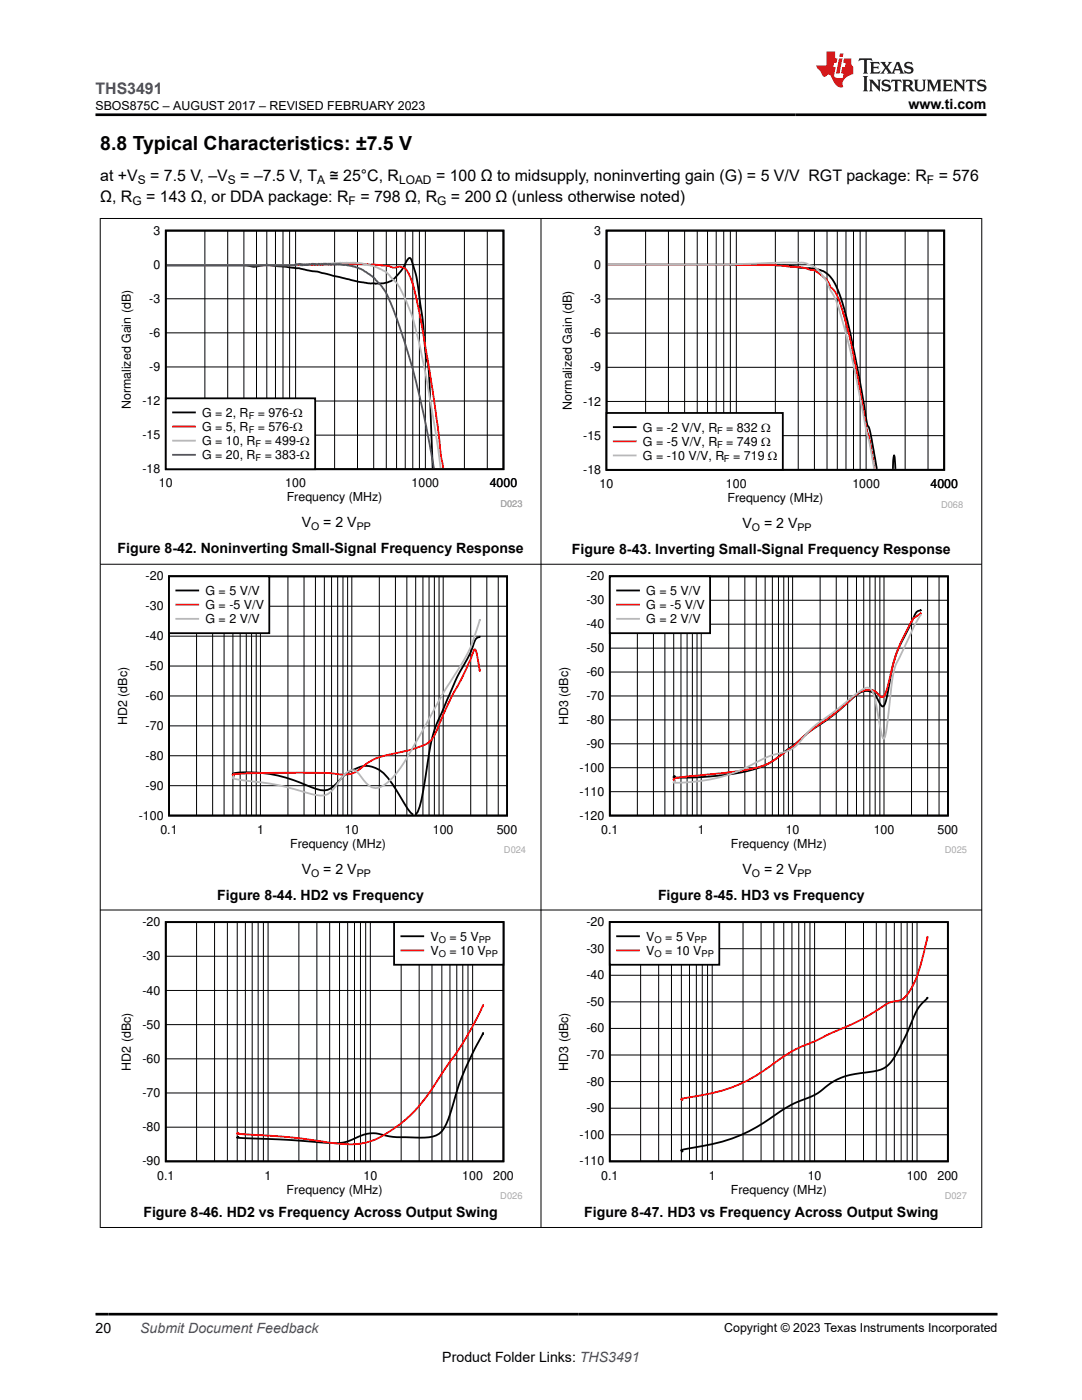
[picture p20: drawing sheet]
<svg xmlns="http://www.w3.org/2000/svg" width="216mm" height="279mm" viewBox="0 0 216 279" stroke-linecap="round" stroke-linejoin="round" font-family="sans-serif">
<defs><g id="words">
<text font-size="3.9" x="20" y="29.9">8.8 Typical Characteristics: ±7.5 V</text>
<text font-size="3.2" fill="#00f" x="19" y="18.7">THS3491</text>
<g font-size="3.2">
<text x="20" y="40.3">Ω, R</text>
<text x="20" y="36.1">at +V</text>
<text x="29.2" y="40.3">= 143 Ω, or DDA package: R</text>
<text x="30" y="36.1">= 7.5 V, –V</text>
<text x="47.9" y="36.1">= –7.5 V, T</text>
<text x="65.7" y="36.1">≅ 25°C, R</text>
<text x="71.9" y="40.3">= 798 Ω, R</text>
<text x="87" y="36.1">= 100 Ω to midsupply, noninverting gain (G) = 5 V/V RGT package: R</text>
<text x="90" y="40.3">= 200 Ω (unless otherwise noted)</text>
<text x="187.3" y="36.1">= 576</text>
</g>
<g font-size="2.8">
<text x="181.3" y="21.8">www.ti.com</text>
<text x="60.2" y="105.2">V</text>
<text x="64.5" y="105.2">= 2 V</text>
<text x="148.1" y="105.4">V</text>
<text x="152.5" y="105.4">= 2 V</text>
<text x="23.4" y="110.5">Figure 8-42. Noninverting Small-Signal Frequency Response</text>
<text x="114.1" y="110.6">Figure 8-43. Inverting Small-Signal Frequency Response</text>
<text x="43.4" y="179.6">Figure 8-44. HD2 vs Frequency</text>
<text x="60.2" y="174.4">V</text>
<text x="64.5" y="174.4">= 2 V</text>
<text x="131.3" y="179.6">Figure 8-45. HD3 vs Frequency</text>
<text x="148.1" y="174.4">V</text>
<text x="152.5" y="174.4">= 2 V</text>
<text x="28.6" y="243">Figure 8-46. HD2 vs Frequency Across Output Swing</text>
<text x="116.6" y="243">Figure 8-47. HD3 vs Frequency Across Output Swing</text>
<text x="19" y="266.1">20</text>
<text x="88.3" y="271.7">Product Folder Links: THS3491</text>
</g>
<text font-size="2.8" fill="#00f" x="28" y="266.1">Submit Document Feedback</text>
<g font-size="2.5">
<text x="19" y="21.9">SBOS875C – AUGUST 2017 – REVISED FEBRUARY 2023</text>
<text x="30.6" y="46.8">3</text>
<text x="118.6" y="46.8">3</text>
<text x="30.6" y="53.6">0</text>
<text x="118.6" y="53.6">0</text>
<text x="29.8" y="60.4">-3</text>
<text x="117.7" y="60.5">-3</text>
<text x="29.8" y="67.2">-6</text>
<text x="117.7" y="67.3">-6</text>
<text x="29.8" y="74">-9</text>
<text x="117.7" y="74.1">-9</text>
<text x="26.1" y="81.7" transform="rotate(-90 26.1 81.7)">Normalized Gain (dB)</text>
<text x="28.4" y="80.8">-12</text>
<text x="40.4" y="83.2">G = 2, R</text>
<text x="51.4" y="83.2">= 976-</text>
<text x="58.5" y="83.2">:</text>
<text x="114.1" y="81.8" transform="rotate(-90 114.1 81.8)">Normalized Gain (dB)</text>
<text x="116.4" y="80.9">-12</text>
<text x="28.4" y="87.6">-15</text>
<text x="40.4" y="86">G = 5, R</text>
<text x="40.4" y="88.8">G = 10, R</text>
<text x="51.4" y="86">= 576-</text>
<text x="52.8" y="88.8">= 499-:</text>
<text x="58.5" y="86">:</text>
<text x="116.4" y="87.8">-15</text>
<text x="128.3" y="86.1">G = -2 V/V, R</text>
<text x="128.3" y="88.9">G = -5 V/V, R</text>
<text x="144.9" y="86.1">= 832 :</text>
<text x="144.9" y="88.9">= 749 :</text>
<text x="28.4" y="94.4">-18</text>
<text x="40.4" y="91.6">G = 20, R</text>
<text x="52.8" y="91.6">= 383-:</text>
<text x="116.4" y="94.6">-18</text>
<text x="128.3" y="91.8">G = -10 V/V, R</text>
<text x="146.3" y="91.8">= 719 :</text>
<text x="31.7" y="97.3">10</text>
<text x="56.9" y="97.3">100</text>
<text x="57.2" y="100.1">Frequency (MHz)</text>
<text x="82.1" y="97.3">1000</text>
<text x="97.7" y="97.3">4000</text>
<text x="119.7" y="97.4">10</text>
<text x="144.9" y="97.4">100</text>
<text x="145.1" y="100.2">Frequency (MHz)</text>
<text x="170.1" y="97.4">1000</text>
<text x="185.7" y="97.4">4000</text>
<text x="29.1" y="115.8">-20</text>
<text x="41" y="118.7">G = 5 V/V</text>
<text x="117" y="115.8">-20</text>
<text x="129" y="118.7">G = 5 V/V</text>
<text x="29.1" y="121.8">-30</text>
<text x="41" y="121.5">G = -5 V/V</text>
<text x="41" y="124.4">G = 2 V/V</text>
<text x="117" y="125.4">-40</text>
<text x="117" y="120.6">-30</text>
<text x="129" y="121.5">G = -5 V/V</text>
<text x="129" y="124.4">G = 2 V/V</text>
<text x="29.1" y="127.8">-40</text>
<text x="117" y="130.2">-50</text>
<text x="29.1" y="133.7">-50</text>
<text x="117" y="134.9">-60</text>
<text x="29.1" y="139.7">-60</text>
<text x="117" y="139.7">-70</text>
<text x="25.4" y="144.7" transform="rotate(-90 25.4 144.7)">HD2 (dBc)</text>
<text x="29.1" y="145.7">-70</text>
<text x="113.4" y="144.7" transform="rotate(-90 113.4 144.7)">HD3 (dBc)</text>
<text x="117" y="149.3">-90</text>
<text x="117" y="144.5">-80</text>
<text x="29.1" y="151.6">-80</text>
<text x="115.6" y="154">-100</text>
<text x="29.1" y="157.6">-90</text>
<text x="115.6" y="158.8">-110</text>
<text x="27.7" y="163.6">-100</text>
<text x="32" y="166.4">0.1</text>
<text x="51.3" y="166.4">1</text>
<text x="68.8" y="166.4">10</text>
<text x="86.4" y="166.4">100</text>
<text x="99.1" y="166.4">500</text>
<text x="115.6" y="163.6">-120</text>
<text x="120" y="166.4">0.1</text>
<text x="139.2" y="166.4">1</text>
<text x="156.8" y="166.4">10</text>
<text x="174.3" y="166.4">100</text>
<text x="187.1" y="166.4">500</text>
<text x="57.9" y="169.2">Frequency (MHz)</text>
<text x="145.8" y="169.2">Frequency (MHz)</text>
<text x="28.4" y="184.8">-20</text>
<text x="117" y="184.8">-20</text>
<text x="28.4" y="191.7">-30</text>
<text x="85.9" y="187.7">V</text>
<text x="85.9" y="190.6">V</text>
<text x="89.7" y="187.7">= 5 V</text>
<text x="89.7" y="190.6">= 10 V</text>
<text x="117" y="190.1">-30</text>
<text x="129" y="187.7">V</text>
<text x="129" y="190.6">V</text>
<text x="132.7" y="187.7">= 5 V</text>
<text x="132.7" y="190.6">= 10 V</text>
<text x="117" y="195.4">-40</text>
<text x="28.4" y="198.5">-40</text>
<text x="117" y="200.8">-50</text>
<text x="28.4" y="205.3">-50</text>
<text x="117" y="206.1">-60</text>
<text x="26.1" y="213.7" transform="rotate(-90 26.1 213.7)">HD2 (dBc)</text>
<text x="28.4" y="212.1">-60</text>
<text x="113.3" y="213.7" transform="rotate(-90 113.3 213.7)">HD3 (dBc)</text>
<text x="117" y="211.4">-70</text>
<text x="28.4" y="218.9">-70</text>
<text x="117" y="222">-90</text>
<text x="117" y="216.7">-80</text>
<text x="28.4" y="225.8">-80</text>
<text x="115.6" y="227.3">-100</text>
<text x="28.4" y="232.6">-90</text>
<text x="115.6" y="232.6">-110</text>
<text x="31.4" y="235.4">0.1</text>
<text x="52.8" y="235.4">1</text>
<text x="57.2" y="238.2">Frequency (MHz)</text>
<text x="72.5" y="235.4">10</text>
<text x="92.2" y="235.4">100</text>
<text x="98.4" y="235.4">200</text>
<text x="120" y="235.4">0.1</text>
<text x="141.4" y="235.4">1</text>
<text x="145.8" y="238.2">Frequency (MHz)</text>
<text x="161.2" y="235.4">10</text>
<text x="180.9" y="235.4">100</text>
<text x="187.1" y="235.4">200</text>
<text x="144.5" y="265.8">Copyright © 2023 Texas Instruments Incorporated</text>
</g>
<g font-size="2.4">
<text x="26.4" y="40.9">G</text>
<text x="27.5" y="36.7">S</text>
<text x="45.5" y="36.7">S</text>
<text x="63.3" y="36.7">A</text>
<text x="69.6" y="40.9">F</text>
<text x="79.6" y="36.7">LOAD</text>
<text x="87.3" y="40.9">G</text>
<text x="185" y="36.7">F</text>
</g>
<g font-size="2.1">
<text x="62.1" y="105.8">O</text>
<text x="71.2" y="105.8">PP</text>
<text x="150" y="106">O</text>
<text x="159.1" y="106">PP</text>
<text x="62.1" y="175">O</text>
<text x="71.2" y="175">PP</text>
<text x="150" y="175">O</text>
<text x="159.1" y="175">PP</text>
</g>
<g font-size="1.9">
<text x="143.1" y="86.5">F</text>
<text x="143.1" y="89.4">F</text>
<text x="144.5" y="92.2">F</text>
<text x="87.6" y="188.2">O</text>
<text x="87.6" y="191">O</text>
<text x="95.5" y="188.2">PP</text>
<text x="96.9" y="191">PP</text>
<text x="130.6" y="188.2">O</text>
<text x="130.6" y="191">O</text>
<text x="138.6" y="188.2">PP</text>
<text x="140" y="191">PP</text>
</g>
<g font-size="1.9" fill="#a8a8a8">
<text x="187.8" y="101.3">D068</text>
<text x="100.6" y="170.3">D024</text>
<text x="188.5" y="170.3">D025</text>
<text x="99.8" y="239.3">D026</text>
<text x="188.5" y="239.3">D027</text>
</g>
<g font-size="1.8">
<text x="49.6" y="83.6">F</text>
<text x="49.6" y="86.4">F</text>
<text x="51" y="89.2">F</text>
<text x="51" y="92.1">F</text>
</g>
<text font-size="1.8" fill="#a8a8a8" x="99.8" y="101.2">D023</text>
</g></defs>
<path d="M33.1 46h67.4v47.6h-67.4zM33.3 52.9h15.3l2.1 .3 2.6-.4 6.4 .7 2.6 .6 1.1 .1 8.1 2 2 .3 1.4 .2 1.7-.2 .9-.2a7.4 7.4 0 0 0 3.2-3.3l.4-.7a.75 .75 0 0 1 .8-.7 25.7 25.7 0 0 1 1.9 8.4l.7 6a25.6 25.6 0 0 0 .9 6.8l.3 3.9 .6 16.8" fill="none" stroke="#000" stroke-width=".36"/>
<g fill="none" stroke="#000" stroke-width=".2">
<path d="M33.1 59.6h67.4M33.1 52.8h67.4M40.9 46v47.6M45.4 46v47.6M48.7 46v47.6M51.2 46v47.6M53.2 46v47.6M55 46v47.6M56.5 46v47.6M57.8 46v47.6M59 46v47.6M66.8 46v47.6"/>
<path d="M71.3 46v47.6M74.6 46v47.6M77.1 46v47.6M79.1 46v47.6M80.9 46v47.6M82.4 46v47.6M83.7 46v47.6M84.9 46v47.6M92.7 46v47.6M97.2 46v47.6M100.5 46v47.6M33.1 73.2h67.4"/>
<path d="M33.1 66.4h67.4M33.1 86.8h67.4M33.1 80h67.4"/>
</g>
<path d="M33.3 52.9l27.1 .1 10-.4 3.5 .2h.9l.1 .1 2.8 .2a2.62 2.62 0 0 0 2.2 .1 2.4 2.4 0 0 1 1.9 2.1 73.8 73.8 0 0 1 2.8 12.5l1.8 10.6 1.2 8.4 .3 3.9 .5 2.8" fill="none" stroke="#f00" stroke-width=".36"/>
<path d="M33.3 52.9h25.5l.1-.1 .7-.1 .2 .1 .1-.1 .4 .2 .1-.2 .8 .1 1.2-.2 8.3-.2 1.4 .1 2.2 .5 2 .9a5.3 5.3 0 0 1 2.1 1.9 10.8 10.8 0 0 1 2.8 4.8l1.3 3.4 1.1 4.2 1.3 6.5 2.1 12 .9 6.8" fill="none" stroke="#b8b8b8" stroke-width=".36"/>
<path d="M33.3 52.9h25.5l.1-.1 .9-.1 .2 .2 .1-.2 .1 .1 .6-.1v.2l1.4-.3 .3 .2 .3-.1 .2 .1 .2-.1 .5 .1 .1-.1 .6 .1 .5-.2 .7 .2 .2-.1 .2 .1 1.2-.1 1.8 .2 1.9 .3 1.2 .5 1.7 1.1 1.9 1.8 1.6 2.3 1.1 2.7 2.2 6.1 1.8 6.1 1.4 5.5 1.2 5.8 1.6 8.4" fill="none" stroke="#295c75" stroke-width=".36"/>
<path d="M33.1 79.5h29.8v14.1h-29.8z" fill-rule="evenodd" fill="#fff"/>
<path d="M33.1 79.5h29.8v14.1h-29.8zM34.5 82.3h4.4" fill="none" stroke="#000" stroke-width=".36"/>
<path d="M34.5 85.1h4.4" fill="none" stroke="#f00" stroke-width=".36"/>
<path d="M34.5 87.9h4.4" fill="none" stroke="#b8b8b8" stroke-width=".36"/>
<path d="M34.5 90.8h4.4" fill="none" stroke="#295c75" stroke-width=".36"/>
<path d="M111.7 45h80.5v56.4h-80.5z" fill-rule="evenodd" fill="#fff"/>
<path d="M121 46h67.4v47.8h-67.4zM121.2 52.8h32.7l5.1 .4 .6 .2 2.6 .2 1.5 .3 .7 .3 1.2 .9 1 1.4 .9 2.3 .9 2.7 1.2 4.6 1.1 5.6 2.3 12.7a25.1 25.1 0 0 1 1.5 6.7l.5 2.5M178.2 93.6l.2-2.7 .3 2.7" fill="none" stroke="#000" stroke-width=".36"/>
<g fill="none" stroke="#000" stroke-width=".2">
<path d="M121 59.7h67.4M121 52.8h67.4M128.8 46v47.8M133.4 46v47.8M136.6 46v47.8M139.1 46v47.8M141.2 46v47.8M142.9 46v47.8M144.4 46v47.8M145.7 46v47.8M146.9 46v47.8M154.7 46v47.8"/>
<path d="M159.3 46v47.8M162.5 46v47.8M165 46v47.8M167.1 46v47.8M168.8 46v47.8M170.3 46v47.8M171.6 46v47.8M172.8 46v47.8M180.6 46v47.8M185.2 46v47.8M188.4 46v47.8M121 73.3h67.4"/>
<path d="M121 66.5h67.4M121 86.9h67.4M121 80.1h67.4"/>
</g>
<path d="M121.2 52.8l33.6 .1 5.4 .5 1.3 .4a5.1 5.1 0 0 1 3.1 1.8l.8 1a1.7 1.7 0 0 0 .9 1.2 18.9 18.9 0 0 1 2.5 6.7l1.7 7.1 1.6 9.1a46.3 46.3 0 0 0 1.6 7.8l.8 5.1" fill="none" stroke="#f00" stroke-width=".36"/>
<path d="M121.2 52.8h24.5l11.5-.4h3.2l.9 .4a4.1 4.1 0 0 1 2.7 2.1 13.1 13.1 0 0 1 2 3.5 36.8 36.8 0 0 1 3 8.9l1.5 6.2 2.4 12.6 .7 2.6 .8 4.9" fill="none" stroke="#b8b8b8" stroke-width=".36"/>
<path d="M121 82.4h35.2v11.4h-35.2z" fill-rule="evenodd" fill="#fff"/>
<path d="M121 82.4h35.2v11.4h-35.2zM122.5 85.2h4.3" fill="none" stroke="#000" stroke-width=".36"/>
<path d="M122.5 88.1h4.3" fill="none" stroke="#f00" stroke-width=".36"/>
<path d="M122.5 90.9h4.3" fill="none" stroke="#b8b8b8" stroke-width=".36"/>
<path d="M23 114h82v56.4h-82z" fill-rule="evenodd" fill="#fff"/>
<path d="M33.7 115h67.5v47.8h-67.5zM95.7 127.1h.1a1.65 1.65 0 0 0-1.3 1.6 40.1 40.1 0 0 1-3.4 6.6l-2.3 5.3a35 35 0 0 0-3.7 13.5l-.3 1.9a26.6 26.6 0 0 1-1.4 6l-.5 .6M46.5 155h.2l-.3-.4 .1-.2a26.7 26.7 0 0 1 15.6 2.7 4.3 4.3 0 0 0 3.9 .3l1-.9a8.8 8.8 0 0 1 6-3.7 5.7 5.7 0 0 1 4.4 2.4l2.5 3.8a10.8 10.8 0 0 0 2.5 3.6" fill="none" stroke="#000" stroke-width=".36"/>
<g fill="none" stroke="#000" stroke-width=".2">
<path d="M39.2 115v47.8M42.4 115v47.8M44.7 115v47.8M46.5 115v47.8M47.9 115v47.8M49.1 115v47.8M50.2 115v47.8M51.1 115v47.8M52 115v47.8M57.5 115v47.8M60.7 115v47.8M62.9 115v47.8"/>
<path d="M64.7 115v47.8M66.2 115v47.8M67.4 115v47.8M68.4 115v47.8M69.4 115v47.8M70.2 115v47.8M75.7 115v47.8M78.9 115v47.8M81.2 115v47.8M82.9 115v47.8M84.4 115v47.8M85.6 115v47.8"/>
<path d="M86.7 115v47.8M87.6 115v47.8M88.4 115v47.8M93.9 115v47.8M97.1 115v47.8M99.4 115v47.8M33.7 138.9h67.5M33.7 132.9h67.5M33.7 127h67.5M33.7 121h67.5M33.7 156.8h67.5M33.7 150.8h67.5"/>
<path d="M33.7 144.9h67.5"/>
</g>
<path d="M95.7 133.6l.1 .3-.7-3.8-.2-.4-.2-.1-2.1 4.8-2.6 4.8-2.2 4.9a7.6 7.6 0 0 1-2.7 4.4l-2.6 1-1.9 .5a29.3 29.3 0 0 0-6.4 1.7l-1.7 1.2a5.9 5.9 0 0 1-6 1.5 205.7 205.7 0 0 0-20 .2l.2 .2h-.2" fill="none" stroke="#f00" stroke-width=".36"/>
<path d="M95.7 123.9l.1-.2-.8 2.5a37 37 0 0 1-5.5 10.4l-6.1 10.9a46.1 46.1 0 0 1-5.1 7.8 5.1 5.1 0 0 1-3.4 2 4 4 0 0 1-2.8-2.2 1.96 1.96 0 0 0-2.5-1.2 15.8 15.8 0 0 0-3.1 3.6 2.99 2.99 0 0 1-3.4 1.2 76.5 76.5 0 0 0-12.8-2.8l-3.5-.5-.3-.1-.1-.1 .3-.3-.2-.1" fill="none" stroke="#b8b8b8" stroke-width=".36"/>
<path d="M33.7 115h20v11.4h-20z" fill-rule="evenodd" fill="#fff"/>
<path d="M33.7 115h20v11.4h-20zM35.2 117.8h4.4" fill="none" stroke="#000" stroke-width=".36"/>
<path d="M35.2 120.7h4.4" fill="none" stroke="#f00" stroke-width=".36"/>
<path d="M35.2 123.5h4.4" fill="none" stroke="#b8b8b8" stroke-width=".36"/>
<path d="M111 114h81.9v56.4h-81.9z" fill-rule="evenodd" fill="#fff"/>
<path d="M121.7 115h67.4v47.8h-67.4zM183.7 121.8a1.51 1.51 0 0 0-1.4 1.3l-.8 1.8a31.5 31.5 0 0 0-3.5 8.5l-.2 .9a33.2 33.2 0 0 1-1.4 6.6l-.2 .1a3.7 3.7 0 0 1-1.3-1.9 2.46 2.46 0 0 0-4-.4l-1 .8a47.6 47.6 0 0 1-8.3 6.5l-2.9 2.5-1.7 1.2a16.1 16.1 0 0 1-9.2 4.5 56.5 56.5 0 0 1-13.4 .9l.3-.2h-.3" fill="none" stroke="#000" stroke-width=".36"/>
<g fill="none" stroke="#000" stroke-width=".2">
<path d="M121.7 119.8h67.5M127.2 115v47.8M130.4 115v47.8M132.7 115v47.8M134.4 115v47.8M135.9 115v47.8M137.1 115v47.8M138.2 115v47.8M139.1 115v47.8M139.9 115v47.8M145.4 115v47.8M148.6 115v47.8"/>
<path d="M150.9 115v47.8M152.7 115v47.8M154.1 115v47.8M155.3 115v47.8M156.4 115v47.8M157.3 115v47.8M158.2 115v47.8M163.6 115v47.8M166.9 115v47.8M169.1 115v47.8M170.9 115v47.8M172.3 115v47.8"/>
<path d="M173.6 115v47.8M174.6 115v47.8M175.6 115v47.8M176.4 115v47.8M181.9 115v47.8M185.1 115v47.8M187.4 115v47.8M121.7 138.9h67.5M121.7 134.1h67.5M121.7 129.3h67.5M121.7 124.6h67.5M121.7 158h67.5"/>
<path d="M121.7 153.2h67.5M121.7 148.4h67.5M121.7 143.7h67.5"/>
</g>
<path d="M183.7 122.5l-.4 .2a3.7 3.7 0 0 0-1.6 1.6 37.2 37.2 0 0 0-4.6 12.6l-.3 1.2a1.06 1.06 0 0 1-.8 1l-.2-.1a3.1 3.1 0 0 0-2.2-1.3 4.4 4.4 0 0 0-3.7 1.8 56.8 56.8 0 0 1-8.3 6.4 49.1 49.1 0 0 1-8.3 6.5 26.9 26.9 0 0 1-8.2 1.8l-9.5 1-1.2 .2v.2l.3 .3h-.3" fill="none" stroke="#f00" stroke-width=".36"/>
<path d="M183.7 122.8v-.1l-1.5 2.6-3 6.4a11.8 11.8 0 0 0-1.4 5.5l-.7 6.4a11.5 11.5 0 0 1-.7 3.9 4.1 4.1 0 0 1-.8-2.7l-.7-4a5.5 5.5 0 0 0-1.3-3.4 1.62 1.62 0 0 0-1.9 .5l-4.6 3.7a40.4 40.4 0 0 0-6.1 4.8l-.5 .5a7.8 7.8 0 0 1-6 3.7l-1.8 .7a34.8 34.8 0 0 1-14.5 4.7l-3.4 .2h-.4l.3-.3h-.3" fill="none" stroke="#b8b8b8" stroke-width=".36"/>
<path d="M121.7 115h20v11.4h-20z" fill-rule="evenodd" fill="#fff"/>
<path d="M121.7 115h20v11.4h-20zM123.1 117.8h4.4" fill="none" stroke="#000" stroke-width=".36"/>
<path d="M123.1 120.7h4.4" fill="none" stroke="#f00" stroke-width=".36"/>
<path d="M123.1 123.5h4.4" fill="none" stroke="#b8b8b8" stroke-width=".36"/>
<path d="M23.8 183h80.4v56.4h-80.4z" fill-rule="evenodd" fill="#fff"/>
<path d="M33.1 184h67.4v47.8h-67.4zM96.3 206.4l.1-.2-.9 1.7a59.2 59.2 0 0 0-5.7 14.4 8.8 8.8 0 0 1-2.2 4 7.7 7.7 0 0 1-4.7 .7h-.9a20 20 0 0 1-7-.8 8.3 8.3 0 0 0-4.7 1.2l-.5 .2a10.1 10.1 0 0 1-4.9 .5l-7.5-.6-9.6-.4-.5-.1 .3-.1h-.3" fill="none" stroke="#000" stroke-width=".36"/>
<g fill="none" stroke="#000" stroke-width=".2">
<path d="M33.1 197.7h67.4M33.1 190.8h67.4M39.2 184v47.8M42.8 184v47.8M45.4 184v47.8M47.3 184v47.8M49 184v47.8M50.3 184v47.8M51.5 184v47.8M52.6 184v47.8M53.5 184v47.8M59.6 184v47.8"/>
<path d="M63.2 184v47.8M65.8 184v47.8M67.8 184v47.8M69.4 184v47.8M70.7 184v47.8M71.9 184v47.8M73 184v47.8M73.9 184v47.8M80 184v47.8M83.6 184v47.8M86.2 184v47.8M88.2 184v47.8"/>
<path d="M89.8 184v47.8M91.1 184v47.8M92.3 184v47.8M93.4 184v47.8M94.3 184v47.8M33.1 218.1h67.4M33.1 211.3h67.4M33.1 204.5h67.4M33.1 225h67.4"/>
</g>
<path d="M96.3 200.9l.1-.3-1.9 3.8a74.9 74.9 0 0 1-6.3 9.9 32.1 32.1 0 0 1-10.5 11.5 13.9 13.9 0 0 1-10.8 2.4l-1-.1a144 144 0 0 0-18.6-1.8l.3-.2h-.3" fill="none" stroke="#f00" stroke-width=".36"/>
<path d="M78.6 184h21.9v8.5h-21.9z" fill-rule="evenodd" fill="#fff"/>
<path d="M78.6 184h21.9v8.5h-21.9zM80.1 186.8h4.4" fill="none" stroke="#000" stroke-width=".36"/>
<path d="M80.1 189.7h4.4" fill="none" stroke="#f00" stroke-width=".36"/>
<path d="M111 183h81.9v56.4h-81.9z" fill-rule="evenodd" fill="#fff"/>
<path d="M121.7 184h67.4v47.8h-67.4zM185 199.3l.1-.2a11 11 0 0 0-3.3 5.1l-1.7 3.7a16 16 0 0 1-3.3 5 9.1 9.1 0 0 1-4.3 1.2 13.2 13.2 0 0 0-8.8 3.7 26.1 26.1 0 0 1-5.3 2.4l-1.3 .7a74.9 74.9 0 0 1-9.2 5.6 48.6 48.6 0 0 1-11.5 2.9l-.4 .1-.1 .1 .3 .2h-.2" fill="none" stroke="#000" stroke-width=".36"/>
<g fill="none" stroke="#000" stroke-width=".2">
<path d="M121.7 199.9h67.4M121.7 194.6h67.4M121.7 189.3h67.4M127.8 184v47.8M131.4 184v47.8M134 184v47.8M136 184v47.8M137.6 184v47.8M138.9 184v47.8M140.1 184v47.8M141.2 184v47.8M142.1 184v47.8"/>
<path d="M148.3 184v47.8M151.9 184v47.8M154.4 184v47.8M156.4 184v47.8M158 184v47.8M159.4 184v47.8M160.6 184v47.8M161.6 184v47.8M162.5 184v47.8M168.7 184v47.8M172.3 184v47.8M174.9 184v47.8"/>
<path d="M176.8 184v47.8M178.5 184v47.8M179.8 184v47.8M181 184v47.8M182 184v47.8M183 184v47.8M121.7 215.9h67.4M121.7 210.5h67.4M121.7 205.2h67.4M121.7 226.5h67.4M121.7 221.2h67.4"/>
</g>
<path d="M185 187.5l.1-.5a57.3 57.3 0 0 1-2.8 9.4 7.3 7.3 0 0 1-2.5 3.2l-.3 .1a7.4 7.4 0 0 0-4.5 1.9 63.5 63.5 0 0 1-10.3 5.2l-2.8 1.3a26 26 0 0 0-8.4 4.8 30.4 30.4 0 0 1-15 5.9l-2.5 .5 .2 .2h-.2" fill="none" stroke="#f00" stroke-width=".36"/>
<path d="M121.7 184h21.8v8.5h-21.8z" fill-rule="evenodd" fill="#fff"/>
<path d="M121.7 184h21.8v8.5h-21.8zM123.1 186.8h4.4" fill="none" stroke="#000" stroke-width=".36"/>
<path d="M123.1 189.7h4.4" fill="none" stroke="#f00" stroke-width=".36"/>
<path d="M19.9 43.6h176.1M20 43.5v201.5M107.9 43.5v201.5M195.9 43.5v201.5M19.9 112.6h176.1M19.9 181.6h176.1M19.9 245h176.1" fill="none" stroke="#000" stroke-width=".2"/>
<path d="M171.5 11.6l-.2 .6 .5-.2h.6v.1v2.2l-.2 .4h1l-.2-.4v-2.2v-.1h.5l.5 .2-.1-.6zM173.6 12.4l.2 .3v1.6l-.2 .4h1.9l.1-.6a1.08 1.08 0 0 1-1.3 .2v-.7h.6l.4 .2v-.7l-.4 .2h-.6v-.5l.2-.2a1 1 0 0 1 1 .3l-.1-.5zM175.7 12.4l.9 1.1-1 1.2h.9l-.2-.2 .5-.8 .4 .8-.2 .2h1.6l-.2-.2 .2-.5h.9l.1 .5-.1 .2h.9l-.2-.4-.8-1.9h-.5l-.9 2.1-.9-1.1 .9-1h-.8l.2 .2-.4 .6-.4-.6 .2-.2zM179 12.8l.4 1h-.7zM180.7 12.5a.65 .65 0 0 0-.2 .7 .65 .65 0 0 0 .6 .5l.6 .1 .1 .3a.79 .79 0 0 1-.7 .4 .79 .79 0 0 1-.7-.5l.1 .7 .2-.1a.93 .93 0 0 0 1.1 0 .93 .93 0 0 0 .4-.9 1.46 1.46 0 0 0-1.2-.6l-.1-.3a1.09 1.09 0 0 1 1.2 .2l-.2-.6-.1 .1-.5-.2zM172.2 15.2l.2 .4v2.2l-.2 .4h1l-.2-.4v-2.2l.2-.4zM173.4 15.9l.2 .4v1.5l-.2 .4h.8l-.3-.4 .1-1.3 1.6 1.8v-2l.2-.4h-.7l.1 .2 .1 1.1-1.2-1.3zM176.2 16a.65 .65 0 0 0-.2 .8 .65 .65 0 0 0 .6 .4l.6 .2 .1 .2a.79 .79 0 0 1-.7 .4 .79 .79 0 0 1-.7-.5l.1 .7 .2-.1a.93 .93 0 0 0 1.1 .1 .93 .93 0 0 0 .4-1 1.46 1.46 0 0 0-1.2-.5l-.1-.4a1.09 1.09 0 0 1 1.2 .2l-.1-.6-.2 .1-.5-.1zM177.9 15.9l-.1 .6a.63 .63 0 0 1 .8-.3v1.6l-.3 .4h1l-.2-.4v-1.6a.66 .66 0 0 1 .8 .3l-.1-.6zM180 15.9l.2 .4v1.5l-.2 .4h1l-.2-.2-.1-.7h.5l.1 .2a.79 .79 0 0 0 1.2 .6l-1-.9a.61 .61 0 0 0 .6-.6 .61 .61 0 0 0-.5-.7zM180.8 16.2h.1a.47 .47 0 0 1 .5 .1 .47 .47 0 0 1 .1 .5l-.1 .1-.7 .1zM182.3 15.9l.2 .2a2.27 2.27 0 0 0 .4 2 1.04 1.04 0 0 0 1.7-.7v-1.3l.2-.2h-.8l.2 .4v1.1a.6 .6 0 0 1-.6 .6 .6 .6 0 0 1-.6-.6v-1.1l.3-.4zM184.9 15.9l.2 .4v1.5l-.2 .4h.8l-.3-.4v-1.4l.9 1.9 .9-1.9v1.4l-.3 .4h1l-.2-.4v-1.5l.2-.4h-.8l-.7 1.5-.6-1.5zM188.1 15.9l.2 .4v1.5l-.2 .4h1.9l.1-.6a1.09 1.09 0 0 1-1.3 .2v-.7h.6l.4 .2v-.6l-.4 .2h-.6v-.6l.2-.1a1.01 1.01 0 0 1 1 .3l-.1-.6zM190.2 15.9l.3 .4v1.5l-.3 .4h.8l-.2-.4v-1.3l1.6 1.8v-2l.2-.4h-.7l.2 .2v1.1l-1.2-1.3zM192.8 15.9l-.1 .6a.63 .63 0 0 1 .8-.3v1.6l-.3 .4h1l-.2-.4v-1.6a.66 .66 0 0 1 .8 .3l-.1-.6zM195.2 16a.65 .65 0 0 0-.2 .8 .65 .65 0 0 0 .6 .4l.6 .2 .2 .2a.79 .79 0 0 1-.7 .4 .79 .79 0 0 1-.7-.5l.1 .7 .2-.1a.93 .93 0 0 0 1 .1 .93 .93 0 0 0 .5-1 1.46 1.46 0 0 0-1.3-.5v-.4a1.09 1.09 0 0 1 1.2 .2l-.2-.6-.2 .1-.5-.1z" fill="#231f20"/>
<path d="M164.9 10.3v2.7h-2l.1 .4 .8 1a.95 .95 0 0 0 1 .9 .59 .59 0 0 1 .5-.4 .59 .59 0 0 1 .5 .3l.4 .8a1.59 1.59 0 0 0 2.1 1.4 1.61 1.61 0 0 1 1-2.3l1-.3-.1-1.5a1.59 1.59 0 0 1-.3-1.7h-1.5l-.2 .9h.6l-.2 .9h-.5l-.2 .9v.3l.4 .1-.1 .9h-.7a.73 .73 0 0 1-1-.7l.3-1.5h-.5l.1-.9h.5l.2-.9h-.5v-1.3zM167.4 11.6l-.6 3.1h.7l.6-3.1zM167.6 10.7l-.1 .6h.7l.1-.6z" fill="#ed1c24"/>
<path d="M19 22.9h177.8M19 262.3h180" fill="none" stroke="#000" stroke-width=".53"/>
<use href="#words"/>
</svg>
